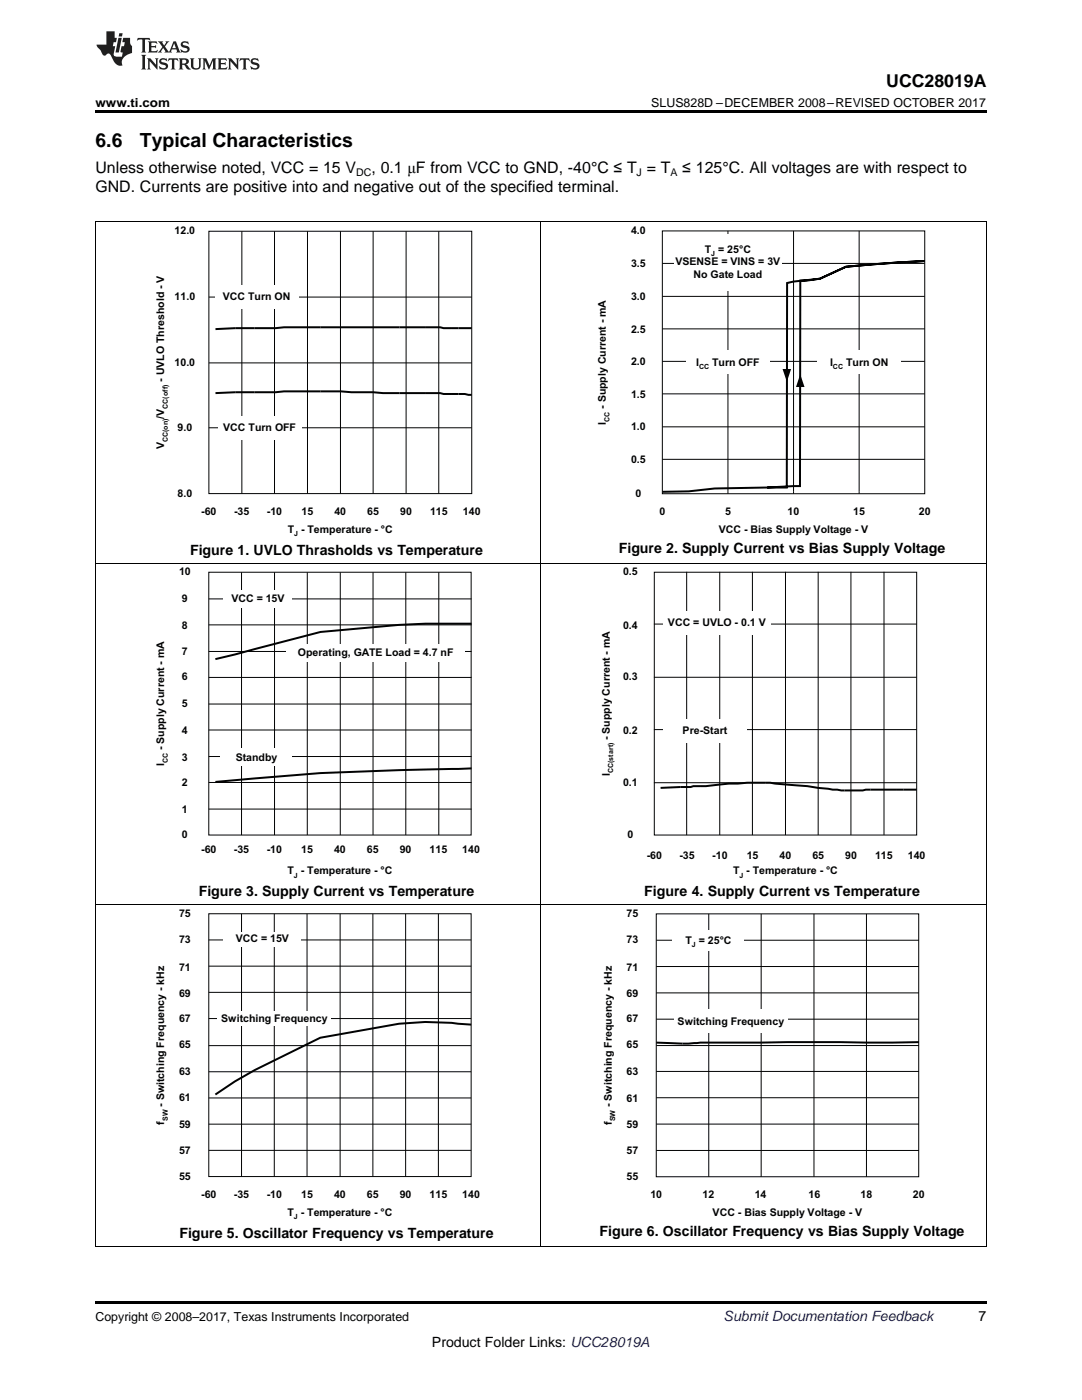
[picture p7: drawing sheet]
<svg xmlns="http://www.w3.org/2000/svg" width="216mm" height="279mm" viewBox="0 0 216 279" stroke-linecap="round" stroke-linejoin="round" font-family="sans-serif">
<defs><g id="words">
<g font-size="3.9">
<text x="19" y="29.3">6.6</text>
<text x="27.9" y="29.3">Typical Characteristics</text>
</g>
<text font-size="3.5" x="176.8" y="17.3">UCC28019A</text>
<g font-size="3.2">
<text x="19" y="34.4">Unless otherwise noted, VCC = 15 V</text>
<text x="74.1" y="34.4">, 0.1 μF from VCC to GND, -40°C ≤ T = T</text>
<text x="136.1" y="34.4">≤ 125°C. All voltages are with respect to</text>
<text x="19" y="38.3">GND. Currents are positive into and negative out of the specified terminal.</text>
</g>
<g font-size="2.8">
<text x="37.9" y="110.7">Figure 1. UVLO Thrasholds vs Temperature</text>
<text x="123.5" y="110.5">Figure 2. Supply Current vs Bias Supply Voltage</text>
<text x="39.7" y="178.9">Figure 3. Supply Current vs Temperature</text>
<text x="128.6" y="178.9">Figure 4. Supply Current vs Temperature</text>
<text x="35.8" y="247">Figure 5. Oscillator Frequency vs Temperature</text>
<text x="119.6" y="246.8">Figure 6. Oscillator Frequency vs Bias Supply Voltage</text>
<text x="195.3" y="263.6">7</text>
<text x="86.2" y="268.9">Product Folder Links: UCC28019A</text>
</g>
<text font-size="2.8" fill="#0000c8" x="144.4" y="263.6">Submit Documentation Feedback</text>
<g font-size="2.5">
<text x="19" y="21.4">www.ti.com</text>
<text x="130" y="21.4">SLUS828D –DECEMBER 2008–REVISED OCTOBER 2017</text>
<text x="19" y="263.6">Copyright © 2008–2017, Texas Instruments Incorporated</text>
</g>
<g font-size="2.1">
<text x="71.1" y="35.1">DC</text>
<text x="127" y="35.1">J</text>
<text x="133.8" y="35.1">A</text>
</g>
<g font-size="2.1" fill="#010202">
<text x="34.8" y="46.8">12.0</text>
<text x="125.9" y="46.7">4.0</text>
<text x="125.9" y="53.3">3.5</text>
<text x="134.8" y="53">VSENSE = VINS = 3V</text>
<text x="140.7" y="50.4">T = 25°C</text>
<text x="34.8" y="59.9">11.0</text>
<text x="44.5" y="59.9">VCC Turn ON</text>
<text x="125.9" y="59.8">3.0</text>
<text x="138.4" y="55.5">No Gate Load</text>
<text x="125.9" y="66.4">2.5</text>
<text x="32.8" y="76.2" transform="rotate(-90 32.8 76.2)">- UVLO Threshold - V</text>
<text x="34.8" y="73">10.0</text>
<text x="125.9" y="72.8">2.0</text>
<text x="138.9" y="72.9">I</text>
<text x="142.1" y="72.9">Turn OFF</text>
<text x="165.6" y="72.9">I</text>
<text x="168.8" y="72.9">Turn ON</text>
<text x="32.8" y="83.6" transform="rotate(-90 32.8 83.6)">/V</text>
<text x="120.9" y="81.6" transform="rotate(-90 120.9 81.6)">- Supply Current - mA</text>
<text x="125.9" y="79.4">1.5</text>
<text x="32.8" y="89.7" transform="rotate(-90 32.8 89.7)">V</text>
<text x="35.4" y="86.1">9.0</text>
<text x="44.5" y="86.1">VCC Turn OFF</text>
<text x="120.9" y="84.8" transform="rotate(-90 120.9 84.8)">I</text>
<text x="125.9" y="85.8">1.0</text>
<text x="125.9" y="92.3">0.5</text>
<text x="35.4" y="99.1">8.0</text>
<text x="126.8" y="99.2">0</text>
<text x="40.2" y="102.7">-60</text>
<text x="46.7" y="102.7">-35</text>
<text x="53.3" y="102.7">-10</text>
<text x="57.4" y="106.3">T - Temperature - °C</text>
<text x="60.2" y="102.7">15</text>
<text x="66.7" y="102.7">40</text>
<text x="73.3" y="102.7">65</text>
<text x="79.8" y="102.7">90</text>
<text x="85.8" y="102.7">115</text>
<text x="92.4" y="102.7">140</text>
<text x="131.6" y="102.7">0</text>
<text x="143.4" y="106.3">VCC - Bias Supply Voltage - V</text>
<text x="144.7" y="102.7">5</text>
<text x="157.2" y="102.7">10</text>
<text x="170.3" y="102.7">15</text>
<text x="183.3" y="102.7">20</text>
<text x="35.7" y="114.8">10</text>
<text x="124.3" y="114.8">0.5</text>
<text x="36.3" y="125.6">8</text>
<text x="36.3" y="120.2">9</text>
<text x="46.2" y="120.2">VCC = 15V</text>
<text x="124.3" y="125.6">0.4</text>
<text x="133.3" y="125">VCC = UVLO - 0.1 V</text>
<text x="36.3" y="130.6">7</text>
<text x="59.5" y="130.9">Operating, GATE Load = 4.7 nF</text>
<text x="36.3" y="135.7">6</text>
<text x="124.3" y="135.7">0.3</text>
<text x="36.3" y="141.1">5</text>
<text x="32.8" y="149.7" transform="rotate(-90 32.8 149.7)">- Supply Current - mA</text>
<text x="36.3" y="146.4">4</text>
<text x="121.7" y="147.7" transform="rotate(-90 121.7 147.7)">- Supply Current - mA</text>
<text x="124.3" y="146.4">0.2</text>
<text x="136.2" y="146.4">Pre-Start</text>
<text x="32.8" y="152.9" transform="rotate(-90 32.8 152.9)">I</text>
<text x="36.3" y="151.8">3</text>
<text x="47" y="151.8">Standby</text>
<text x="121.7" y="154.9" transform="rotate(-90 121.7 154.9)">I</text>
<text x="36.3" y="156.9">2</text>
<text x="124.3" y="156.9">0.1</text>
<text x="36.3" y="167.3">0</text>
<text x="36.3" y="162.2">1</text>
<text x="125.2" y="167.3">0</text>
<text x="40.1" y="170.3">-60</text>
<text x="46.7" y="170.3">-35</text>
<text x="53.2" y="170.3">-10</text>
<text x="60.1" y="170.3">15</text>
<text x="66.7" y="170.3">40</text>
<text x="73.2" y="170.3">65</text>
<text x="79.8" y="170.3">90</text>
<text x="85.7" y="170.3">115</text>
<text x="92.2" y="170.3">140</text>
<text x="129" y="171.5">-60</text>
<text x="135.6" y="171.5">-35</text>
<text x="142.1" y="171.5">-10</text>
<text x="149" y="171.5">15</text>
<text x="155.6" y="171.5">40</text>
<text x="162.1" y="171.5">65</text>
<text x="168.7" y="171.5">90</text>
<text x="174.6" y="171.5">115</text>
<text x="181.1" y="171.5">140</text>
<text x="57.4" y="174.4">T - Temperature - °C</text>
<text x="146.3" y="174.4">T - Temperature - °C</text>
<text x="35.7" y="183">75</text>
<text x="125" y="183">75</text>
<text x="35.7" y="188.2">73</text>
<text x="47.1" y="188.1">VCC = 15V</text>
<text x="125" y="188.2">73</text>
<text x="136.8" y="188.4">T = 25°C</text>
<text x="35.7" y="193.7">71</text>
<text x="125" y="193.7">71</text>
<text x="35.7" y="198.9">69</text>
<text x="35.7" y="203.9">67</text>
<text x="44.1" y="203.9">Switching Frequency</text>
<text x="125" y="203.9">67</text>
<text x="125" y="199">69</text>
<text x="35.7" y="209.1">65</text>
<text x="125" y="209.1">65</text>
<text x="135.2" y="204.5">Switching Frequency</text>
<text x="35.7" y="214.6">63</text>
<text x="125" y="214.6">63</text>
<text x="32.8" y="220.9" transform="rotate(-90 32.8 220.9)">- Switching Frequency - kHz</text>
<text x="35.7" y="219.8">61</text>
<text x="122.1" y="220.9" transform="rotate(-90 122.1 220.9)">- Switching Frequency - kHz</text>
<text x="125" y="219.8">61</text>
<text x="32.8" y="224.4" transform="rotate(-90 32.8 224.4)">f</text>
<text x="35.7" y="225">59</text>
<text x="122.1" y="224.5" transform="rotate(-90 122.1 224.5)">f</text>
<text x="125" y="225.1">59</text>
<text x="35.7" y="230.2">57</text>
<text x="125" y="230.3">57</text>
<text x="35.7" y="235.4">55</text>
<text x="40.1" y="239">-60</text>
<text x="46.7" y="239">-35</text>
<text x="53.2" y="239">-10</text>
<text x="60.1" y="239">15</text>
<text x="66.7" y="239">40</text>
<text x="73.2" y="239">65</text>
<text x="79.8" y="239">90</text>
<text x="85.7" y="239">115</text>
<text x="92.2" y="239">140</text>
<text x="125" y="235.5">55</text>
<text x="129.8" y="239.1">10</text>
<text x="140.2" y="239.1">12</text>
<text x="150.6" y="239.1">14</text>
<text x="161.3" y="239.1">16</text>
<text x="171.7" y="239.1">18</text>
<text x="182.1" y="239.1">20</text>
<text x="57.4" y="242.6">T - Temperature - °C</text>
<text x="142.2" y="242.6">VCC - Bias Supply Voltage - V</text>
</g>
<g font-size="1.4" fill="#010202">
<text x="141.9" y="51.1">J</text>
<text x="139.5" y="73.6">CC</text>
<text x="166.2" y="73.6">CC</text>
<text x="33.5" y="81.6" transform="rotate(-90 33.5 81.6)">CC(off)</text>
<text x="33.5" y="88.3" transform="rotate(-90 33.5 88.3)">CC(on)</text>
<text x="121.6" y="84.2" transform="rotate(-90 121.6 84.2)">CC</text>
<text x="58.7" y="107">J</text>
<text x="33.5" y="152.3" transform="rotate(-90 33.5 152.3)">CC</text>
<text x="122.4" y="154.3" transform="rotate(-90 122.4 154.3)">CC(start)</text>
<text x="58.6" y="175.2">J</text>
<text x="147.5" y="175.2">J</text>
<text x="138.1" y="189.1">J</text>
<text x="33.5" y="223.7" transform="rotate(-90 33.5 223.7)">SW</text>
<text x="122.8" y="223.8" transform="rotate(-90 122.8 223.8)">SW</text>
<text x="58.6" y="243.3">J</text>
</g>
</g></defs>
<path d="M19 248.7l.2 .1zM196.7 248.7l.1 .1zM19 259.7h177.8v.5h-177.8z" fill="#000"/>
<path d="M19.1 180.6v68.2M107.9 180.6v68.2M196.8 180.6v68.2M19 248.7h177.8" fill="none" stroke="#000" stroke-width=".2"/>
<path d="M94 204.5a67.8 67.8 0 0 0-14.4-.2l-15.7 2.8-13.1 6.5-3.9 2.2-3.9 2.6" fill="none" stroke="#010202" stroke-width=".4"/>
<g fill="none" stroke="#010202" stroke-width=".2">
<path d="M41.7 182.4h52.3v52.4h-52.3zM41.7 198h52.3M41.7 192.8h52.3M41.7 187.6h52.3M48.2 182.4v52.4M54.7 182.4v52.4M61.3 182.4v52.4M67.9 182.4v52.4M74.4 182.4v52.4M80.9 182.4v52.4M87.5 182.4v52.4M41.7 219.1h52.3"/>
<path d="M41.7 213.9h52.3M41.7 208.7h52.3M41.7 203.3h52.3M41.7 229.6h52.3M41.7 224.3h52.3"/>
</g>
<g fill="#fff">
<path d="M43.4 201.7h22.7v3h-22.7z" fill-rule="evenodd"/>
<path d="M44.6 185.9h15.5v3h-15.5z" fill-rule="evenodd"/>
</g>
<g fill="none" stroke="#010202" stroke-width=".2">
<path d="M130.9 182.4h52.4v52.4h-52.4zM130.9 198.2h52.5M130.9 192.9h52.5M130.9 187.6h52.5M141.4 182.4v52.4M151.9 182.4v52.4M162.4 182.4v52.4M172.9 182.4v52.4M130.9 219.1h52.5M130.9 213.8h52.5M130.9 208.7h52.5M130.9 203.4h52.5"/>
<path d="M130.9 229.6h52.5M130.9 224.3h52.5"/>
</g>
<path d="M183.4 208h-26.3l-18.6 .2a43 43 0 0 1-7.6-.1" fill="none" stroke="#010202" stroke-width=".4"/>
<g fill="#fff">
<path d="M134.5 201.5h22.6v4.7h-22.6z" fill-rule="evenodd"/>
<path d="M134.2 185.7h14.3v4.1h-14.3z" fill-rule="evenodd"/>
</g>
<path d="M19.1 112.4v68.2M107.9 112.4v68.2M196.8 112.4v68.2M19 180.6h177.8" fill="none" stroke="#000" stroke-width=".2"/>
<path d="M94.1 124.5h-9.2l-5.2 .2-15.8 1.4-20.9 5.4M94.1 153.3l-9.2 .3a421.8 421.8 0 0 0-41.9 2.4" fill="none" stroke="#010202" stroke-width=".4"/>
<g fill="none" stroke="#010202" stroke-width=".2">
<path d="M41.7 114.2h52.3v52.5h-52.3zM41.7 119.5h52.4M48.2 114.2v52.5M54.8 114.2v52.5M61.3 114.2v52.5M67.9 114.2v52.5M74.4 114.2v52.5M81 114.2v52.5M87.6 114.2v52.5M41.7 135.2h52.4M41.7 130h52.4M41.7 124.7h52.4"/>
<path d="M41.7 156.2h52.4M41.7 151h52.4M41.7 145.7h52.4M41.7 140.5h52.4M41.7 161.5h52.4"/>
</g>
<g fill="#fff">
<path d="M57.1 128.5h35.7v3.6h-35.7z" fill-rule="evenodd"/>
<path d="M44.6 117.8h13.7v3.6h-13.7z" fill-rule="evenodd"/>
<path d="M44 149.4h14.3v3.6h-14.3z" fill-rule="evenodd"/>
</g>
<path d="M131.8 157.2l6-.1 .5-.2a32.3 32.3 0 0 0 7.2-.5h1.7a40 40 0 0 1 9.5 .2l4.4 .3 6.8 .9h4.3l.6-.2h10.1" fill="none" stroke="#010202" stroke-width=".4"/>
<path d="M130.6 114.2h52.3v52.5h-52.3zM137 114.1v52.6M143.6 114.1v52.6M150.1 114.1v52.6M156.7 114.1v52.6M163.3 114.1v52.6M169.8 114.1v52.6M176.4 114.1v52.6M130.5 135.2h52.4M130.5 124.5h52.4M130.5 156.2h52.4M130.5 145.6h52.4" fill="none" stroke="#010202" stroke-width=".2"/>
<g fill="#fff">
<path d="M132.3 143.4h16.7v4.8h-16.7z" fill-rule="evenodd"/>
<path d="M132.3 121.9h21.5v4.8h-21.5z" fill-rule="evenodd"/>
</g>
<path d="M19.1 44.3v68.2M107.9 44.3v68.2M196.8 44.3v68.2M19 112.4h177.8" fill="none" stroke="#000" stroke-width=".2"/>
<path d="M43 78.5l3.9-.2h8.1l1.7-.2h11.3l8.4 .4h11.4l.7 .1h4.2l1.4 .2M94.1 65.5h-5.6l-.7-.2h-31.1l-1.7 .2h-8.1l-3.9 .2" fill="none" stroke="#010202" stroke-width=".4"/>
<path d="M41.7 46.2h52.4v52.3h-52.4zM41.7 59.3h52.4M48.3 46.2v52.3M54.8 46.2v52.3M61.4 46.2v52.3M67.9 46.2v52.3M74.5 46.2v52.3M81 46.2v52.3M87.5 46.2v52.3M41.7 72.4h52.4M41.7 85.4h52.4" fill="none" stroke="#010202" stroke-width=".2"/>
<g fill="#fff">
<path d="M43.5 83h16.6v4.8h-16.6z" fill-rule="evenodd"/>
<path d="M42.9 56.9h16.7v4.7h-16.7z" fill-rule="evenodd"/>
</g>
<path d="M153.1 97.3h3.9l.1-40.8 1.2-.3 5.3-.6 5.2-2.4 15.7-1.1-15.7 1.1-5.2 2.4-2.6 .4h-1.3l-.1 41-6.5 .3-10.5 .2-5.2 .6-5.2 .1" fill="none" stroke="#010202" stroke-width=".4"/>
<path d="M132.2 46.1h52.3v52.4h-52.3zM132.2 59.1h52.3M132.2 52.6h52.3M145.3 46.1v52.4M158.3 46.1v52.4M171.4 46.1v52.4M132.2 78.6h52.3M132.2 72.1h52.3M132.2 65.6h52.3M132.2 91.7h52.3M132.2 85.2h52.3" fill="none" stroke="#010202" stroke-width=".2"/>
<g fill="#fff">
<path d="M163.1 69.9h16.7v4.8h-16.7z" fill-rule="evenodd"/>
<path d="M136.9 69.9h16.7v4.8h-16.7z" fill-rule="evenodd"/>
<path d="M134.5 46.7h21.5v11.3h-21.5z" fill-rule="evenodd"/>
</g>
<path d="M157 73.8v.1" fill="none" stroke="#010202" stroke-width=".36"/>
<path d="M156.2 73.6h1.7l-.9 2.6z" fill="#010202"/>
<path d="M159.7 77v.1" fill="none" stroke="#010202" stroke-width=".36"/>
<path d="M159.7 74.7l.8 2.5h-1.7z" fill="#010202"/>
<path d="M19 44.3h177.8" fill="none" stroke="#000" stroke-width=".2"/>
<path d="M19 22h177.8v.5h-177.8z" fill="#000"/>
<g fill="#231f20">
<path d="M27.5 7.6l-.1 .5 .4-.2h.6v.1v2.1l-.2 .4h1l-.3-.4v-2.1l.1-.1h.5l.5 .2-.2-.5zM29.5 8.3l.2 .3v1.5l-.2 .4h1.8l.2-.6a1.04 1.04 0 0 1-1.3 .2v-.7h.6l.3 .2v-.6l-.3 .2h-.6v-.6l.8-.1 .4 .3-.2-.5zM31.5 8.3l.9 1.1-.9 1.1h.8l-.2-.2 .5-.7 .4 .7-.2 .2h1.5l-.1-.2 .1-.4h.9l.1 .4-.2 .2h1l-.3-.3-.7-1.9h-.5l-.9 2-.8-1 .9-1h-.8l.1 .3-.3 .5-.4-.6 .2-.2zM34.7 8.6l.4 1h-.7zM36.3 8.4a.63 .63 0 0 0-.2 .7 .63 .63 0 0 0 .6 .4l.6 .2 .1 .2a.75 .75 0 0 1-.7 .4 .75 .75 0 0 1-.6-.5l.1 .7 .1-.1a1.11 1.11 0 0 0 1.5-.6 1.13 1.13 0 0 0-1.2-.8l-.1-.4a1.04 1.04 0 0 1 1.2 .2l-.2-.5-.1 .1-.5-.2zM28.2 10.9l.2 .4v2.2l-.2 .4h1l-.3-.4v-2.2l.3-.4zM29.3 11.6l.3 .4v1.5l-.3 .4h.8l-.2-.4v-1.3l1.5 1.7v-1.9l.2-.4h-.7l.2 .4v.9l-1.1-1.3zM32 11.8a.62 .62 0 0 0-.2 .7 .62 .62 0 0 0 .6 .4l.6 .1 .1 .3a.76 .76 0 0 1-.7 .3 .76 .76 0 0 1-.6-.4l.1 .7 .1-.1a1.11 1.11 0 0 0 1.5-.6 1.13 1.13 0 0 0-1.2-.8l-.1-.4a1.04 1.04 0 0 1 1.2 .2l-.2-.6-.1 .1-.5-.1zM33.7 11.6l-.2 .6a.61 .61 0 0 1 .8-.3v1.6l-.2 .4h.9l-.2-.4v-1.6a.63 .63 0 0 1 .8 .3l-.2-.6zM35.6 11.6l.3 .4v1.5l-.3 .4h1l-.2-.2v-.8l.5 .2a.76 .76 0 0 0 1.2 .7l-1-1a.58 .58 0 0 0 .6-.5 .58 .58 0 0 0-.5-.6zM36.4 11.9h.1a.45 .45 0 0 1 .5 .1 .45 .45 0 0 1 .1 .5l-.7 .2zM37.9 11.6l.2 .2a2.17 2.17 0 0 0 .3 1.9 .99 .99 0 0 0 1.6-.6v-1.1l.2-.4h-.7l.2 .2a1.92 1.92 0 0 1-.2 1.8 .6 .6 0 0 1-.9-.5v-1.1l.2-.4zM40.4 11.6l.2 .4v1.5l-.2 .4h.7l-.2-.4v-1.4l.8 1.8 .8-1.8v1.4l-.2 .4h.9l-.2-.4v-1.5l.2-.4h-.8l-.6 1.5-.6-1.5zM43.4 11.6l.2 .4v1.5l-.2 .4h1.8l.2-.6a1.04 1.04 0 0 1-1.3 .1v-.6h.5l.4 .2v-.6l-.4 .2h-.5v-.7h.8l.3 .3-.1-.6zM45.5 11.6l.2 .4v1.5l-.2 .4h.7l-.2-.4v-1.3l1.5 1.7v-1.9l.2-.4h-.7l.2 .4v.9l-1.1-1.3zM47.9 11.6l-.1 .6a.61 .61 0 0 1 .8-.3v1.6l-.3 .4h1l-.3-.4 .1-1.6a.63 .63 0 0 1 .7 .3l-.1-.6zM50.2 11.8a.62 .62 0 0 0-.2 .7 .62 .62 0 0 0 .6 .4l.6 .1 .2 .3a.76 .76 0 0 1-.8 .3 .76 .76 0 0 1-.6-.4l.1 .7 .2-.1a1.11 1.11 0 0 0 1.5-.6 1.13 1.13 0 0 0-1.3-.8l-.1-.4a1.04 1.04 0 0 1 1.2 .2l-.1-.6-.2 .1-.5-.1z"/>
<path d="M21.2 6.3v2.6h-1.9l.1 .4 .7 .9a.91 .91 0 0 0 1 .8 .56 .56 0 0 1 .5-.3 .56 .56 0 0 1 .5 .3l.4 .8a1.53 1.53 0 0 0 1.9 1.2 1.54 1.54 0 0 1 1-2.1l.9-.3v-1.4a1.52 1.52 0 0 1-.3-1.6h-1.4l-.2 .8h.5l-.2 .8h-.4l-.2 1v.2l.4 .1-.2 .8a1.93 1.93 0 0 1-1.6-.3l.3-1.8h-.5l.2-.8h.4l.2-.8h-.4v-1.3zM23.6 7.6l-.6 2.9h.7l.6-2.9zM23.8 6.6l-.1 .7h.6l.2-.7z"/>
</g>
<use href="#words"/>
</svg>
